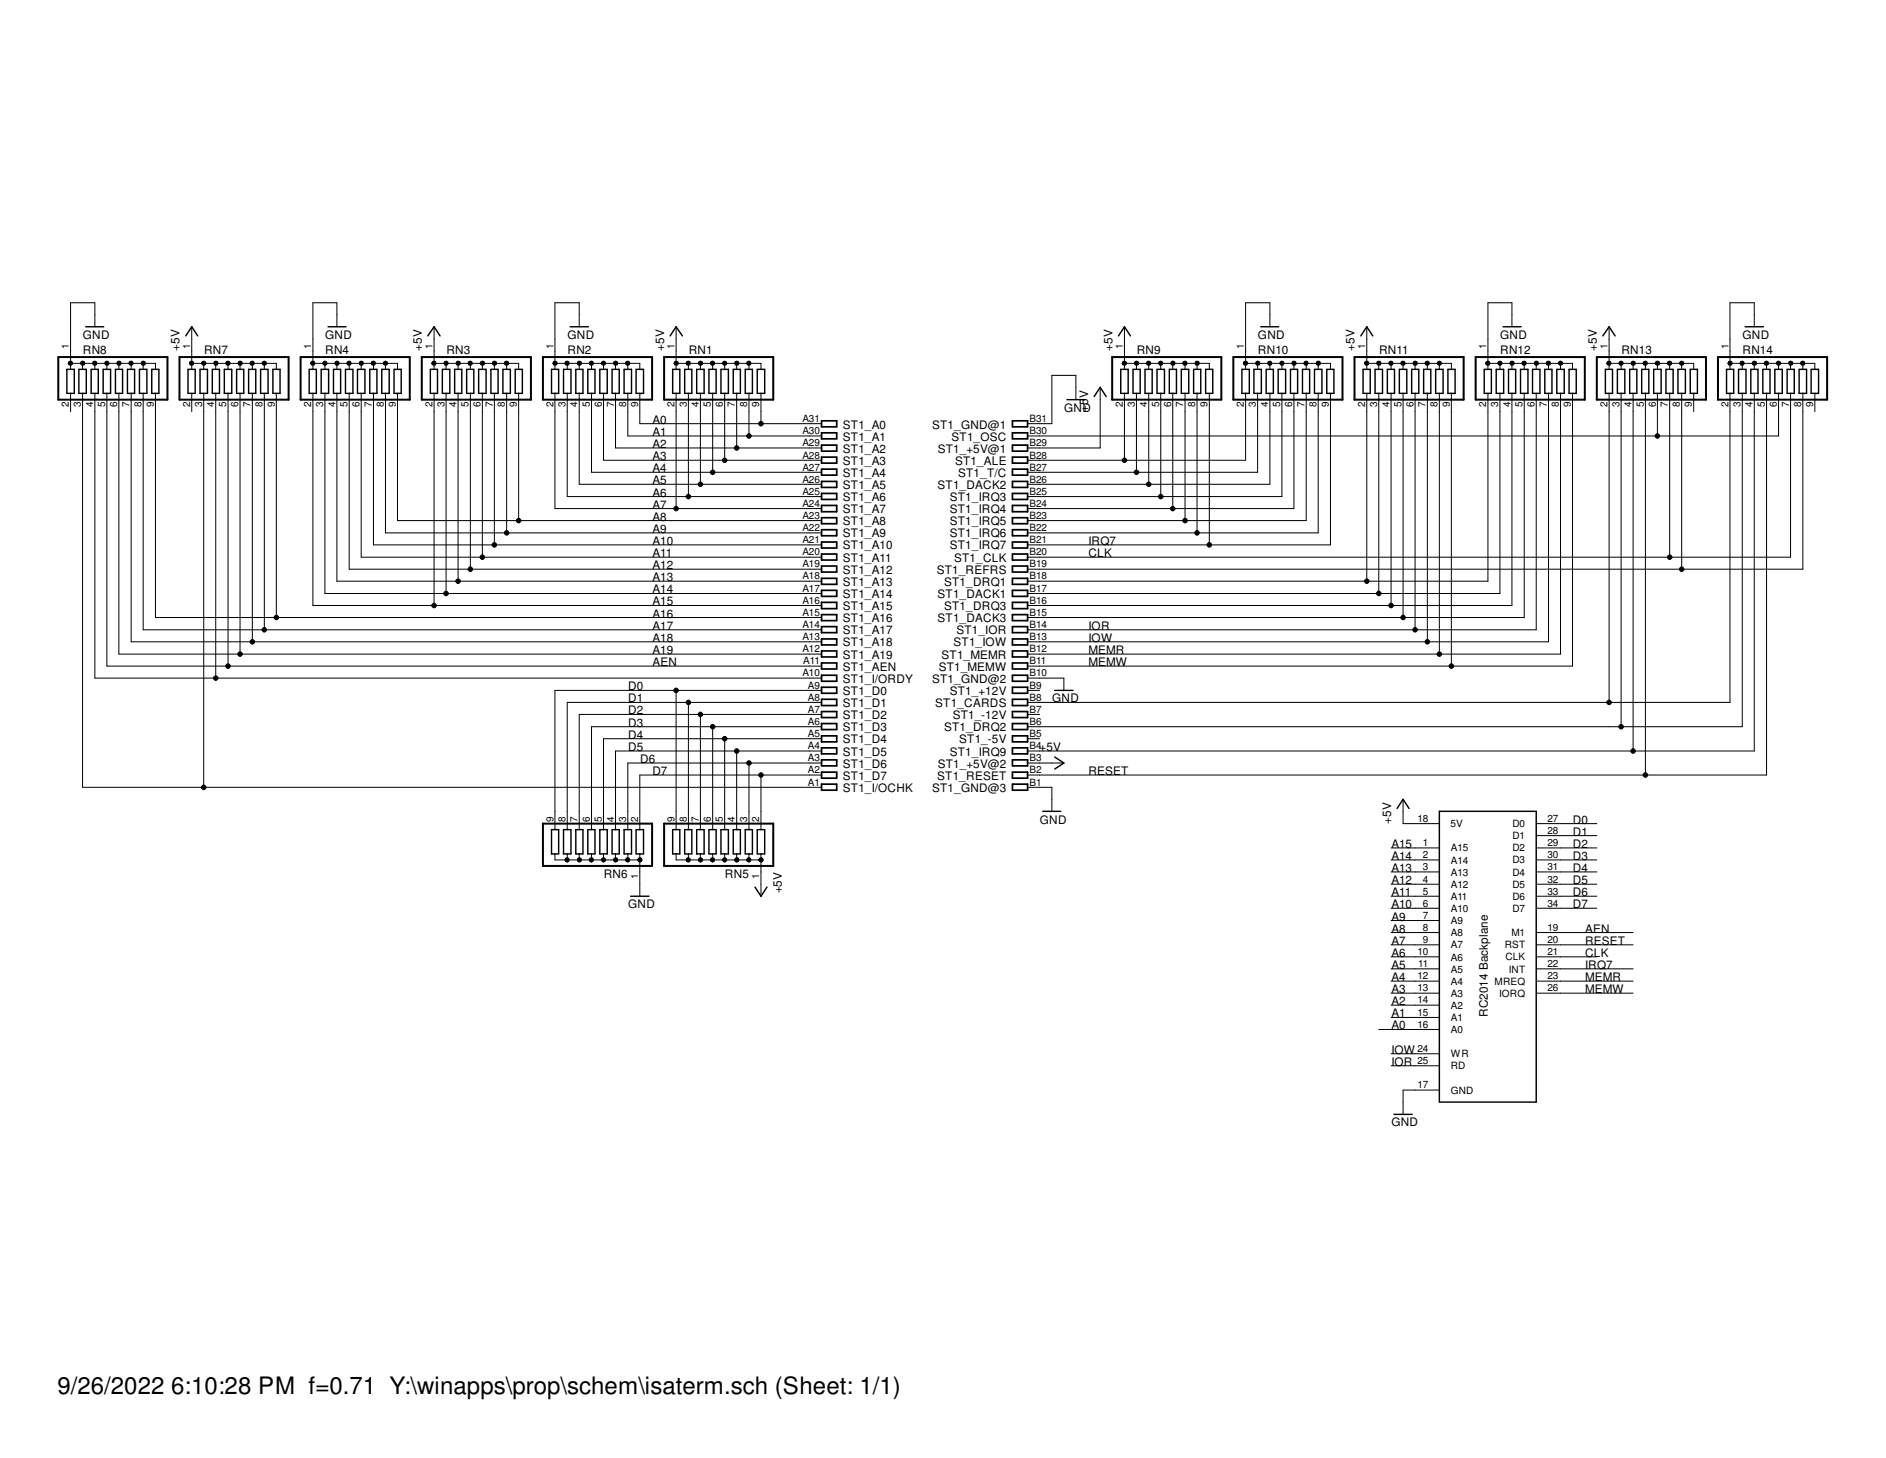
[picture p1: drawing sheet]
<svg xmlns="http://www.w3.org/2000/svg" width="279mm" height="216mm" viewBox="0 0 279 216" stroke-linecap="round" stroke-linejoin="round" font-family="sans-serif">
<defs><g id="words">
<text font-size="3.6" x="8.5" y="206.4">9/26/2022 6:10:28 PM f=0.71 Y:\winapps\prop\schem\isaterm.sch (Sheet: 1/1)</text>
<g font-size="1.7">
<text x="12.3" y="52.5">RN8</text>
<text x="12.3" y="50.2">GND</text>
<text x="26.6" y="52" transform="rotate(-90 26.6 52)">+5V</text>
<text x="30.2" y="52.5">RN7</text>
<text x="48.2" y="50.2">GND</text>
<text x="48.2" y="52.5">RN4</text>
<text x="62.5" y="52" transform="rotate(-90 62.5 52)">+5V</text>
<text x="66.1" y="52.5">RN3</text>
<text x="84.1" y="50.2">GND</text>
<text x="84.1" y="52.5">RN2</text>
<text x="98.4" y="52" transform="rotate(-90 98.4 52)">+5V</text>
<text x="102" y="52.5">RN1</text>
<text x="164.8" y="52" transform="rotate(-90 164.8 52)">+5V</text>
<text x="168.4" y="52.5">RN9</text>
<text x="186.4" y="50.2">GND</text>
<text x="186.4" y="52.5">RN10</text>
<text x="200.7" y="52" transform="rotate(-90 200.7 52)">+5V</text>
<text x="204.3" y="52.5">RN11</text>
<text x="222.2" y="50.2">GND</text>
<text x="222.2" y="52.5">RN12</text>
<text x="236.6" y="52" transform="rotate(-90 236.6 52)">+5V</text>
<text x="240.2" y="52.5">RN13</text>
<text x="258.1" y="50.2">GND</text>
<text x="258.1" y="52.5">RN14</text>
<text x="96.6" y="62.7">A0</text>
<text x="96.6" y="64.6">A1</text>
<text x="124.9" y="65.2">ST1_A1</text>
<text x="124.9" y="63.5">ST1_A0</text>
<text x="138.1" y="63.5">ST1_GND@1</text>
<text x="141" y="65.2">ST1_OSC</text>
<text x="157.6" y="61">GND</text>
<text x="161.2" y="61" transform="rotate(-90 161.2 61)">+5V</text>
<text x="96.6" y="66.3">A2</text>
<text x="96.6" y="68.2">A3</text>
<text x="96.6" y="69.9">A4</text>
<text x="96.6" y="71.7">A5</text>
<text x="124.9" y="70.6">ST1_A4</text>
<text x="124.9" y="68.8">ST1_A3</text>
<text x="124.9" y="67">ST1_A2</text>
<text x="138.9" y="67">ST1_+5V@1</text>
<text x="141.5" y="68.8">ST1_ALE</text>
<text x="141.9" y="70.6">ST1_T/C</text>
<text x="96.6" y="73.5">A6</text>
<text x="96.6" y="75.3">A7</text>
<text x="96.6" y="77.1">A8</text>
<text x="124.9" y="77.8">ST1_A8</text>
<text x="124.9" y="76">ST1_A7</text>
<text x="124.9" y="74.2">ST1_A6</text>
<text x="124.9" y="72.4">ST1_A5</text>
<text x="138.9" y="72.4">ST1_DACK2</text>
<text x="140.7" y="77.8">ST1_IRQ5</text>
<text x="140.7" y="76">ST1_IRQ4</text>
<text x="140.7" y="74.2">ST1_IRQ3</text>
<text x="96.6" y="78.9">A9</text>
<text x="96.6" y="80.7">A10</text>
<text x="96.6" y="82.5">A11</text>
<text x="124.9" y="83.2">ST1_A11</text>
<text x="124.9" y="81.4">ST1_A10</text>
<text x="124.9" y="79.6">ST1_A9</text>
<text x="140.7" y="81.4">ST1_IRQ7</text>
<text x="140.7" y="79.6">ST1_IRQ6</text>
<text x="141.4" y="83.2">ST1_CLK</text>
<text x="161.2" y="82.5">CLK</text>
<text x="161.2" y="80.7">IRQ7</text>
<text x="96.6" y="84.3">A12</text>
<text x="96.6" y="86.1">A13</text>
<text x="96.6" y="87.9">A14</text>
<text x="96.6" y="89.7">A15</text>
<text x="124.9" y="88.6">ST1_A14</text>
<text x="124.9" y="86.7">ST1_A13</text>
<text x="124.9" y="85">ST1_A12</text>
<text x="138.8" y="85">ST1_REFRS</text>
<text x="138.9" y="88.6">ST1_DACK1</text>
<text x="139.9" y="86.7">ST1_DRQ1</text>
<text x="96.6" y="91.4">A16</text>
<text x="96.6" y="93.3">A17</text>
<text x="96.6" y="95">A18</text>
<text x="124.9" y="95.7">ST1_A18</text>
<text x="124.9" y="93.9">ST1_A17</text>
<text x="124.9" y="92.2">ST1_A16</text>
<text x="124.9" y="90.3">ST1_A15</text>
<text x="138.9" y="92.2">ST1_DACK3</text>
<text x="139.9" y="90.3">ST1_DRQ3</text>
<text x="141.3" y="95.7">ST1_IOW</text>
<text x="141.7" y="93.9">ST1_IOR</text>
<text x="161.2" y="93.3">IOR</text>
<text x="161.2" y="95">IOW</text>
<text x="96.6" y="96.9">A19</text>
<text x="96.6" y="98.6">AEN</text>
<text x="124.9" y="101.1">ST1_I/ORDY</text>
<text x="124.9" y="99.3">ST1_AEN</text>
<text x="124.9" y="97.5">ST1_A19</text>
<text x="138.1" y="101.1">ST1_GND@2</text>
<text x="139.1" y="99.3">ST1_MEMW</text>
<text x="139.5" y="97.5">ST1_MEMR</text>
<text x="161.2" y="98.6">MEMW</text>
<text x="161.2" y="96.9">MEMR</text>
<text x="93" y="102.2">D0</text>
<text x="93" y="104">D1</text>
<text x="93" y="105.8">D2</text>
<text x="93" y="107.6">D3</text>
<text x="124.9" y="106.5">ST1_D2</text>
<text x="124.9" y="104.7">ST1_D1</text>
<text x="124.9" y="102.9">ST1_D0</text>
<text x="138.6" y="104.7">ST1_CARDS</text>
<text x="140.7" y="102.9">ST1_+12V</text>
<text x="141.1" y="106.5">ST1_-12V</text>
<text x="155.9" y="104">GND</text>
<text x="93" y="109.4">D4</text>
<text x="93" y="111.2">D5</text>
<text x="94.8" y="113">D6</text>
<text x="124.9" y="113.7">ST1_D6</text>
<text x="124.9" y="111.9">ST1_D5</text>
<text x="124.9" y="110.1">ST1_D4</text>
<text x="124.9" y="108.3">ST1_D3</text>
<text x="138.9" y="113.7">ST1_+5V@2</text>
<text x="139.9" y="108.3">ST1_DRQ2</text>
<text x="140.7" y="111.9">ST1_IRQ9</text>
<text x="142.1" y="110.1">ST1_-5V</text>
<text x="154" y="111.2">+5V</text>
<text x="96.6" y="114.8">D7</text>
<text x="124.9" y="115.4">ST1_D7</text>
<text x="124.9" y="117.3">ST1_I/OCHK</text>
<text x="138.1" y="117.3">ST1_GND@3</text>
<text x="138.9" y="115.4">ST1_RESET</text>
<text x="161.2" y="114.8">RESET</text>
<text x="154.1" y="122">GND</text>
<text x="206.1" y="122" transform="rotate(-90 206.1 122)">+5V</text>
<text x="206.1" y="125.6">A15</text>
<text x="233" y="122">D0</text>
<text x="233" y="123.7">D1</text>
<text x="233" y="125.6">D2</text>
<text x="89.5" y="130">RN6</text>
<text x="107.4" y="130">RN5</text>
<text x="206.1" y="130.9">A12</text>
<text x="206.1" y="129.1">A13</text>
<text x="206.1" y="127.3">A14</text>
<text x="233" y="127.3">D3</text>
<text x="233" y="129.1">D4</text>
<text x="233" y="130.9">D5</text>
<text x="93" y="134.5">GND</text>
<text x="115.8" y="132.3" transform="rotate(-90 115.8 132.3)">+5V</text>
<text x="206.1" y="136.3">A9</text>
<text x="206.1" y="134.5">A10</text>
<text x="206.1" y="132.7">A11</text>
<text x="233" y="132.7">D6</text>
<text x="233" y="134.5">D7</text>
<text x="206.1" y="143.5">A5</text>
<text x="206.1" y="141.7">A6</text>
<text x="206.1" y="139.9">A7</text>
<text x="206.1" y="138.1">A8</text>
<text x="234.8" y="138.1">AEN</text>
<text x="234.8" y="143.5">IRQ7</text>
<text x="234.8" y="141.7">CLK</text>
<text x="234.8" y="139.9">RESET</text>
<text x="206.1" y="148.8">A2</text>
<text x="206.1" y="147.1">A3</text>
<text x="206.1" y="145.3">A4</text>
<text x="234.8" y="145.3">MEMR</text>
<text x="234.8" y="147.1">MEMW</text>
<text x="206.1" y="152.4">A0</text>
<text x="206.1" y="150.7">A1</text>
<text x="220.4" y="150.6" transform="rotate(-90 220.4 150.6)">RC2014 Backplane</text>
<text x="206.1" y="157.8">IOR</text>
<text x="206.1" y="156">IOW</text>
<text x="206.1" y="166.8">GND</text>
</g>
<g font-size="1.5">
<text x="10.2" y="51.7" transform="rotate(-90 10.2 51.7)">1</text>
<text x="28.2" y="51.7" transform="rotate(-90 28.2 51.7)">1</text>
<text x="46.1" y="51.7" transform="rotate(-90 46.1 51.7)">1</text>
<text x="64.1" y="51.7" transform="rotate(-90 64.1 51.7)">1</text>
<text x="82" y="51.7" transform="rotate(-90 82 51.7)">1</text>
<text x="99.9" y="51.7" transform="rotate(-90 99.9 51.7)">1</text>
<text x="166.3" y="51.7" transform="rotate(-90 166.3 51.7)">1</text>
<text x="184.3" y="51.7" transform="rotate(-90 184.3 51.7)">1</text>
<text x="202.2" y="51.7" transform="rotate(-90 202.2 51.7)">1</text>
<text x="220.2" y="51.7" transform="rotate(-90 220.2 51.7)">1</text>
<text x="238.1" y="51.7" transform="rotate(-90 238.1 51.7)">1</text>
<text x="256.1" y="51.7" transform="rotate(-90 256.1 51.7)">1</text>
<text x="10.2" y="60.2" transform="rotate(-90 10.2 60.2)">2</text>
<text x="12" y="60.2" transform="rotate(-90 12 60.2)">3</text>
<text x="13.8" y="60.2" transform="rotate(-90 13.8 60.2)">4</text>
<text x="15.6" y="60.2" transform="rotate(-90 15.6 60.2)">5</text>
<text x="17.4" y="60.2" transform="rotate(-90 17.4 60.2)">6</text>
<text x="19.2" y="60.2" transform="rotate(-90 19.2 60.2)">7</text>
<text x="21" y="60.2" transform="rotate(-90 21 60.2)">8</text>
<text x="22.8" y="60.2" transform="rotate(-90 22.8 60.2)">9</text>
<text x="28.2" y="60.2" transform="rotate(-90 28.2 60.2)">2</text>
<text x="29.9" y="60.2" transform="rotate(-90 29.9 60.2)">3</text>
<text x="31.7" y="60.2" transform="rotate(-90 31.7 60.2)">4</text>
<text x="33.5" y="60.2" transform="rotate(-90 33.5 60.2)">5</text>
<text x="35.3" y="60.2" transform="rotate(-90 35.3 60.2)">6</text>
<text x="37.1" y="60.2" transform="rotate(-90 37.1 60.2)">7</text>
<text x="38.9" y="60.2" transform="rotate(-90 38.9 60.2)">8</text>
<text x="40.7" y="60.2" transform="rotate(-90 40.7 60.2)">9</text>
<text x="46.1" y="60.2" transform="rotate(-90 46.1 60.2)">2</text>
<text x="47.9" y="60.2" transform="rotate(-90 47.9 60.2)">3</text>
<text x="49.7" y="60.2" transform="rotate(-90 49.7 60.2)">4</text>
<text x="51.5" y="60.2" transform="rotate(-90 51.5 60.2)">5</text>
<text x="53.3" y="60.2" transform="rotate(-90 53.3 60.2)">6</text>
<text x="55.1" y="60.2" transform="rotate(-90 55.1 60.2)">7</text>
<text x="56.9" y="60.2" transform="rotate(-90 56.9 60.2)">8</text>
<text x="58.6" y="60.2" transform="rotate(-90 58.6 60.2)">9</text>
<text x="64.1" y="60.2" transform="rotate(-90 64.1 60.2)">2</text>
<text x="65.8" y="60.2" transform="rotate(-90 65.8 60.2)">3</text>
<text x="67.6" y="60.2" transform="rotate(-90 67.6 60.2)">4</text>
<text x="69.4" y="60.2" transform="rotate(-90 69.4 60.2)">5</text>
<text x="71.2" y="60.2" transform="rotate(-90 71.2 60.2)">6</text>
<text x="73" y="60.2" transform="rotate(-90 73 60.2)">7</text>
<text x="74.8" y="60.2" transform="rotate(-90 74.8 60.2)">8</text>
<text x="76.6" y="60.2" transform="rotate(-90 76.6 60.2)">9</text>
<text x="82" y="60.2" transform="rotate(-90 82 60.2)">2</text>
<text x="83.8" y="60.2" transform="rotate(-90 83.8 60.2)">3</text>
<text x="85.6" y="60.2" transform="rotate(-90 85.6 60.2)">4</text>
<text x="87.4" y="60.2" transform="rotate(-90 87.4 60.2)">5</text>
<text x="89.2" y="60.2" transform="rotate(-90 89.2 60.2)">6</text>
<text x="91" y="60.2" transform="rotate(-90 91 60.2)">7</text>
<text x="92.8" y="60.2" transform="rotate(-90 92.8 60.2)">8</text>
<text x="94.5" y="60.2" transform="rotate(-90 94.5 60.2)">9</text>
<text x="99.9" y="60.2" transform="rotate(-90 99.9 60.2)">2</text>
<text x="101.7" y="60.2" transform="rotate(-90 101.7 60.2)">3</text>
<text x="103.5" y="60.2" transform="rotate(-90 103.5 60.2)">4</text>
<text x="105.3" y="60.2" transform="rotate(-90 105.3 60.2)">5</text>
<text x="107.1" y="60.2" transform="rotate(-90 107.1 60.2)">6</text>
<text x="108.9" y="60.2" transform="rotate(-90 108.9 60.2)">7</text>
<text x="110.7" y="60.2" transform="rotate(-90 110.7 60.2)">8</text>
<text x="112.5" y="60.2" transform="rotate(-90 112.5 60.2)">9</text>
<text x="118.9" y="64.3">A30</text>
<text x="118.9" y="62.5">A31</text>
<text x="152.5" y="64.3">B30</text>
<text x="152.5" y="62.5">B31</text>
<text x="166.3" y="60.2" transform="rotate(-90 166.3 60.2)">2</text>
<text x="168.1" y="60.2" transform="rotate(-90 168.1 60.2)">3</text>
<text x="169.9" y="60.2" transform="rotate(-90 169.9 60.2)">4</text>
<text x="171.7" y="60.2" transform="rotate(-90 171.7 60.2)">5</text>
<text x="173.5" y="60.2" transform="rotate(-90 173.5 60.2)">6</text>
<text x="175.3" y="60.2" transform="rotate(-90 175.3 60.2)">7</text>
<text x="177.1" y="60.2" transform="rotate(-90 177.1 60.2)">8</text>
<text x="178.9" y="60.2" transform="rotate(-90 178.9 60.2)">9</text>
<text x="184.3" y="60.2" transform="rotate(-90 184.3 60.2)">2</text>
<text x="186.1" y="60.2" transform="rotate(-90 186.1 60.2)">3</text>
<text x="187.9" y="60.2" transform="rotate(-90 187.9 60.2)">4</text>
<text x="189.7" y="60.2" transform="rotate(-90 189.7 60.2)">5</text>
<text x="191.4" y="60.2" transform="rotate(-90 191.4 60.2)">6</text>
<text x="193.3" y="60.2" transform="rotate(-90 193.3 60.2)">7</text>
<text x="195" y="60.2" transform="rotate(-90 195 60.2)">8</text>
<text x="196.8" y="60.2" transform="rotate(-90 196.8 60.2)">9</text>
<text x="202.2" y="60.2" transform="rotate(-90 202.2 60.2)">2</text>
<text x="204" y="60.2" transform="rotate(-90 204 60.2)">3</text>
<text x="205.8" y="60.2" transform="rotate(-90 205.8 60.2)">4</text>
<text x="207.6" y="60.2" transform="rotate(-90 207.6 60.2)">5</text>
<text x="209.4" y="60.2" transform="rotate(-90 209.4 60.2)">6</text>
<text x="211.2" y="60.2" transform="rotate(-90 211.2 60.2)">7</text>
<text x="213" y="60.2" transform="rotate(-90 213 60.2)">8</text>
<text x="214.8" y="60.2" transform="rotate(-90 214.8 60.2)">9</text>
<text x="220.2" y="60.2" transform="rotate(-90 220.2 60.2)">2</text>
<text x="222" y="60.2" transform="rotate(-90 222 60.2)">3</text>
<text x="223.8" y="60.2" transform="rotate(-90 223.8 60.2)">4</text>
<text x="225.6" y="60.2" transform="rotate(-90 225.6 60.2)">5</text>
<text x="227.3" y="60.2" transform="rotate(-90 227.3 60.2)">6</text>
<text x="229.2" y="60.2" transform="rotate(-90 229.2 60.2)">7</text>
<text x="230.9" y="60.2" transform="rotate(-90 230.9 60.2)">8</text>
<text x="232.7" y="60.2" transform="rotate(-90 232.7 60.2)">9</text>
<text x="238.1" y="60.2" transform="rotate(-90 238.1 60.2)">2</text>
<text x="239.9" y="60.2" transform="rotate(-90 239.9 60.2)">3</text>
<text x="241.7" y="60.2" transform="rotate(-90 241.7 60.2)">4</text>
<text x="243.5" y="60.2" transform="rotate(-90 243.5 60.2)">5</text>
<text x="245.3" y="60.2" transform="rotate(-90 245.3 60.2)">6</text>
<text x="247.1" y="60.2" transform="rotate(-90 247.1 60.2)">7</text>
<text x="248.9" y="60.2" transform="rotate(-90 248.9 60.2)">8</text>
<text x="250.7" y="60.2" transform="rotate(-90 250.7 60.2)">9</text>
<text x="256.1" y="60.2" transform="rotate(-90 256.1 60.2)">2</text>
<text x="257.9" y="60.2" transform="rotate(-90 257.9 60.2)">3</text>
<text x="259.6" y="60.2" transform="rotate(-90 259.6 60.2)">4</text>
<text x="261.5" y="60.2" transform="rotate(-90 261.5 60.2)">5</text>
<text x="263.2" y="60.2" transform="rotate(-90 263.2 60.2)">6</text>
<text x="265" y="60.2" transform="rotate(-90 265 60.2)">7</text>
<text x="266.8" y="60.2" transform="rotate(-90 266.8 60.2)">8</text>
<text x="268.6" y="60.2" transform="rotate(-90 268.6 60.2)">9</text>
<text x="118.9" y="71.5">A26</text>
<text x="118.9" y="69.7">A27</text>
<text x="118.9" y="67.9">A28</text>
<text x="118.9" y="66.1">A29</text>
<text x="152.5" y="71.5">B26</text>
<text x="152.5" y="69.7">B27</text>
<text x="152.5" y="67.9">B28</text>
<text x="152.5" y="66.1">B29</text>
<text x="118.9" y="76.9">A23</text>
<text x="118.9" y="75.1">A24</text>
<text x="118.9" y="73.3">A25</text>
<text x="152.5" y="76.9">B23</text>
<text x="152.5" y="75.1">B24</text>
<text x="152.5" y="73.3">B25</text>
<text x="118.9" y="82.3">A20</text>
<text x="118.9" y="80.4">A21</text>
<text x="118.9" y="78.7">A22</text>
<text x="152.5" y="82.3">B20</text>
<text x="152.5" y="80.4">B21</text>
<text x="152.5" y="78.7">B22</text>
<text x="118.9" y="89.4">A16</text>
<text x="118.9" y="87.6">A17</text>
<text x="118.9" y="85.8">A18</text>
<text x="118.9" y="84">A19</text>
<text x="152.5" y="89.4">B16</text>
<text x="152.5" y="87.6">B17</text>
<text x="152.5" y="85.8">B18</text>
<text x="152.5" y="84">B19</text>
<text x="118.9" y="94.8">A13</text>
<text x="118.9" y="93">A14</text>
<text x="118.9" y="91.2">A15</text>
<text x="152.5" y="94.8">B13</text>
<text x="152.5" y="93">B14</text>
<text x="152.5" y="91.2">B15</text>
<text x="118.9" y="100.2">A10</text>
<text x="118.9" y="96.6">A12</text>
<text x="119" y="98.4">A11</text>
<text x="119.7" y="102">A9</text>
<text x="152.5" y="102">B9</text>
<text x="152.5" y="100.2">B10</text>
<text x="152.5" y="98.4">B11</text>
<text x="152.5" y="96.6">B12</text>
<text x="119.7" y="107.4">A6</text>
<text x="119.7" y="105.5">A7</text>
<text x="119.7" y="103.8">A8</text>
<text x="152.5" y="107.4">B6</text>
<text x="152.5" y="105.5">B7</text>
<text x="152.5" y="103.8">B8</text>
<text x="119.7" y="112.7">A3</text>
<text x="119.7" y="111">A4</text>
<text x="119.7" y="109.1">A5</text>
<text x="152.5" y="112.7">B3</text>
<text x="152.5" y="111">B4</text>
<text x="152.5" y="109.1">B5</text>
<text x="119.7" y="116.3">A1</text>
<text x="119.7" y="114.5">A2</text>
<text x="152.5" y="116.3">B1</text>
<text x="152.5" y="114.5">B2</text>
<text x="82" y="121.7" transform="rotate(-90 82 121.7)">9</text>
<text x="83.8" y="121.7" transform="rotate(-90 83.8 121.7)">8</text>
<text x="85.6" y="121.7" transform="rotate(-90 85.6 121.7)">7</text>
<text x="87.4" y="121.7" transform="rotate(-90 87.4 121.7)">6</text>
<text x="89.2" y="121.7" transform="rotate(-90 89.2 121.7)">5</text>
<text x="91" y="121.7" transform="rotate(-90 91 121.7)">4</text>
<text x="92.8" y="121.7" transform="rotate(-90 92.8 121.7)">3</text>
<text x="94.5" y="121.7" transform="rotate(-90 94.5 121.7)">2</text>
<text x="99.9" y="121.7" transform="rotate(-90 99.9 121.7)">9</text>
<text x="101.7" y="121.7" transform="rotate(-90 101.7 121.7)">8</text>
<text x="103.5" y="121.7" transform="rotate(-90 103.5 121.7)">7</text>
<text x="105.3" y="121.7" transform="rotate(-90 105.3 121.7)">6</text>
<text x="107.1" y="121.7" transform="rotate(-90 107.1 121.7)">5</text>
<text x="108.9" y="121.7" transform="rotate(-90 108.9 121.7)">4</text>
<text x="110.7" y="121.7" transform="rotate(-90 110.7 121.7)">3</text>
<text x="112.5" y="121.7" transform="rotate(-90 112.5 121.7)">2</text>
<text x="210" y="121.7">18</text>
<text x="210.8" y="125.3">1</text>
<text x="214.9" y="122.5">5V</text>
<text x="224.1" y="122.5">D0</text>
<text x="224.1" y="124.2">D1</text>
<text x="229.2" y="121.7">27</text>
<text x="229.2" y="123.5">28</text>
<text x="229.2" y="125.3">29</text>
<text x="94.5" y="130.2" transform="rotate(-90 94.5 130.2)">1</text>
<text x="112.5" y="130.2" transform="rotate(-90 112.5 130.2)">1</text>
<text x="210.8" y="127.1">2</text>
<text x="210.8" y="128.9">3</text>
<text x="210.8" y="130.7">4</text>
<text x="214.9" y="126.1">A15</text>
<text x="214.9" y="127.9">A14</text>
<text x="214.9" y="129.7">A13</text>
<text x="214.9" y="131.4">A12</text>
<text x="224.1" y="126.1">D2</text>
<text x="224.1" y="127.8">D3</text>
<text x="224.1" y="129.7">D4</text>
<text x="224.1" y="131.4">D5</text>
<text x="229.2" y="127.1">30</text>
<text x="229.2" y="128.9">31</text>
<text x="229.2" y="130.7">32</text>
<text x="210.8" y="132.5">5</text>
<text x="210.8" y="134.2">6</text>
<text x="210.8" y="136.1">7</text>
<text x="210.8" y="137.8">8</text>
<text x="214.9" y="133.3">A11</text>
<text x="214.9" y="135">A10</text>
<text x="214.9" y="136.8">A9</text>
<text x="224.1" y="133.2">D6</text>
<text x="224.1" y="135">D7</text>
<text x="229.2" y="132.5">33</text>
<text x="229.2" y="134.2">34</text>
<text x="229.2" y="137.8">19</text>
<text x="210" y="141.4">10</text>
<text x="210.1" y="143.2">11</text>
<text x="210.8" y="139.7">9</text>
<text x="214.9" y="138.6">A8</text>
<text x="214.9" y="140.4">A7</text>
<text x="214.9" y="142.2">A6</text>
<text x="222.9" y="140.4">RST</text>
<text x="223" y="142.2">CLK</text>
<text x="223.9" y="138.6">M1</text>
<text x="229.2" y="139.7">20</text>
<text x="229.2" y="141.4">21</text>
<text x="229.2" y="143.2">22</text>
<text x="210" y="145">12</text>
<text x="210" y="146.8">13</text>
<text x="210" y="148.6">14</text>
<text x="214.9" y="144">A5</text>
<text x="214.9" y="145.8">A4</text>
<text x="214.9" y="147.6">A3</text>
<text x="214.9" y="149.4">A2</text>
<text x="221.4" y="145.8">MREQ</text>
<text x="222.1" y="147.6">IORQ</text>
<text x="223.5" y="144">INT</text>
<text x="229.2" y="145">23</text>
<text x="229.2" y="146.8">26</text>
<text x="210" y="150.4">15</text>
<text x="210" y="152.2">16</text>
<text x="210" y="155.8">24</text>
<text x="214.9" y="151.2">A1</text>
<text x="214.9" y="153">A0</text>
<text x="210" y="161.2">17</text>
<text x="210" y="157.6">25</text>
<text x="214.9" y="162">GND</text>
<text x="214.9" y="156.6">WR</text>
<text x="214.9" y="158.4">RD</text>
</g>
</g></defs>
<g fill="none" stroke="#000" stroke-width=".25">
<path d="M121.7 62.3h2.3v.9h-2.3zM121.7 64.1h2.3v.9h-2.3zM121.7 65.9h2.3v.9h-2.3zM121.7 67.7h2.3v.9h-2.3zM121.7 69.5h2.3v.9h-2.3zM121.7 71.3h2.3v.9h-2.3zM121.7 73.1h2.3v.9h-2.3zM121.7 74.8h2.3v1h-2.3zM121.7 76.7h2.3v.9h-2.3zM121.7 78.4h2.3v.9h-2.3zM150 78.4h2.2v.9h-2.2zM150 76.7h2.2v.9h-2.2z"/>
<path d="M150 74.8h2.2v1h-2.2zM150 73.1h2.2v.9h-2.2zM150 71.3h2.2v.9h-2.2zM150 69.5h2.2v.9h-2.2zM150 67.7h2.2v.9h-2.2zM150 65.9h2.2v.9h-2.2zM150 64.1h2.2v.9h-2.2zM150 62.3h2.2v.9h-2.2zM121.7 80.3h2.3v.9h-2.3zM121.7 82h2.3v.9h-2.3zM121.7 83.8h2.3v.9h-2.3zM121.7 85.6h2.3v.9h-2.3z"/>
<path d="M121.7 87.4h2.3v.9h-2.3zM121.7 89.2h2.3v.9h-2.3zM121.7 91h2.3v.9h-2.3zM121.7 92.8h2.3v.9h-2.3zM121.7 94.6h2.3v.9h-2.3zM121.7 96.4h2.3v.9h-2.3zM121.7 98.2h2.3v.9h-2.3zM121.7 100h2.3v.9h-2.3zM150 100h2.2v.9h-2.2zM150 98.2h2.2v.9h-2.2zM150 96.4h2.2v.9h-2.2zM150 94.6h2.2v.9h-2.2z"/>
<path d="M150 92.8h2.2v.9h-2.2zM150 91h2.2v.9h-2.2zM150 89.2h2.2v.9h-2.2zM150 87.4h2.2v.9h-2.2zM150 85.6h2.2v.9h-2.2zM150 83.8h2.2v.9h-2.2zM150 82h2.2v.9h-2.2zM150 80.3h2.2v.9h-2.2zM121.7 116.1h2.3v.9h-2.3zM121.7 101.8h2.3v.9h-2.3zM121.7 103.5h2.3v1h-2.3zM121.7 105.4h2.3v.9h-2.3z"/>
<path d="M121.7 107.1h2.3v.9h-2.3zM121.7 109h2.3v.9h-2.3zM121.7 110.7h2.3v.9h-2.3zM121.7 112.5h2.3v.9h-2.3zM121.7 114.3h2.3v.9h-2.3zM150 116.1h2.2v.9h-2.2zM150 114.3h2.2v.9h-2.2zM150 112.5h2.2v.9h-2.2zM150 110.7h2.2v.9h-2.2zM150 109h2.2v.9h-2.2zM150 107.1h2.2v.9h-2.2zM150 105.4h2.2v.9h-2.2z"/>
<path d="M150 103.5h2.2v1h-2.2zM150 101.8h2.2v.9h-2.2z"/>
</g>
<g fill="none" stroke="#000" stroke-width=".15">
<path d="M10.2 53.6l.3-.1 .2 .1 .1 .2-.1 .2-.2 .1-.3-.1-.1-.2h.4h-.4zM10.5 53.8h12.5v.9M10.5 58.3v2.7M12 53.6l.2-.1 .3 .1 .1 .2-.1 .2-.3 .1-.2-.1-.1-.2h.4h-.4zM12.2 58.3v58.3h109.5M12.2 53.8v.9M13.8 53.6l.3-.1 .2 .1 .1 .2-.1 .2-.2 .1-.3-.1-.1-.2h.4h-.4zM14.1 58.3v42.1h107.6M14.1 48.4v-3.6h-3.6v9.9M14.1 53.8v.9M15.6 53.6l.2-.1 .2 .1 .2 .2-.2 .2-.2 .1-.2-.1-.1-.2h.4h-.4zM15.8 58.3v40.3h105.9"/>
<path d="M15.8 53.8v.9M17.4 53.6l.2-.1 .3 .1v.2v.2l-.3 .1-.2-.1-.1-.2h.4h-.4zM17.6 58.3v38.6h104.1M17.6 53.8v.9M19.2 53.6l.2-.1 .2 .1 .1 .2-.1 .2-.2 .1-.2-.1-.1-.2h.4h-.4zM19.4 58.3v36.7h102.3M19.4 53.8v.9M21 53.6l.2-.1 .3 .1v.2v.2l-.3 .1-.2-.1-.1-.2h.4h-.4zM21.2 58.3v35h100.5M21.2 53.8v.9M23 58.3v33.1h98.7M28.2 53.6l.2-.1 .2 .1 .1 .2-.1 .2-.2 .1-.2-.1-.1-.2h.3h-.3z"/>
<path d="M28.4 53.8h12.5v.9M28.4 48.4v6.3M28.4 58.3v2.7M30 53.6l.2-.1 .2 .1 .1 .2-.1 .2-.2 .1-.2-.1-.2-.2h.4h-.4zM30.2 53.8v.9M30.2 58.3v58.3M31.7 53.6l.3-.1 .2 .1 .1 .2-.1 .2-.2 .1-.3-.1v-.2h.3h-.3zM32 53.8v.9M32 58.3v42.1M33.5 53.6l.3-.1 .2 .1 .1 .2-.1 .2-.2 .1-.3-.1-.1-.2h.4h-.4zM33.8 53.8v.9M33.8 58.3v40.3"/>
<path d="M35.3 53.6l.3-.1 .2 .1 .1 .2-.1 .2-.2 .1-.3-.1v-.2h.3h-.3zM35.6 53.8v.9M35.6 58.3v38.6M37.1 53.6l.3-.1 .2 .1 .1 .2-.1 .2-.2 .1-.3-.1-.1-.2h.4h-.4zM37.4 53.8v.9M37.4 58.3v36.7M38.9 53.6l.3-.1 .2 .1 .1 .2-.1 .2-.2 .1-.3-.1-.1-.2h.4h-.4zM39.2 53.8v.9M39.2 58.3v35M40.9 58.3v33.1M46.1 53.6l.3-.1 .2 .1 .1 .2-.1 .2-.2 .1-.3-.1-.1-.2h.4h-.4zM46.4 58.3v31.4h75.3"/>
<path d="M46.4 53.8h12.5v.9M47.9 53.6l.2-.1 .2 .1 .2 .2-.2 .2-.2 .1-.2-.1-.1-.2h.4h-.4zM48.1 58.3v29.6h73.6M48.1 53.8v.9M49.7 53.6l.2-.1 .3 .1v.2v.2l-.3 .1-.2-.1-.1-.2h.4h-.4zM49.9 58.3v27.8h71.8M49.9 48.4v-3.6h-3.5v9.9M49.9 53.8v.9M51.5 53.6l.2-.1 .2 .1 .1 .2-.1 .2-.2 .1-.2-.1-.1-.2h.4h-.4zM51.7 58.3v26h70M51.7 53.8v.9M53.3 53.6l.2-.1 .3 .1v.2v.2l-.3 .1-.2-.1-.1-.2h.4h-.4z"/>
<path d="M53.5 58.3v24.2h68.2M53.5 53.8v.9M55.1 53.6l.2-.1 .2 .1 .1 .2-.1 .2-.2 .1-.2-.1-.1-.2h.3h-.3zM55.3 58.3v22.4h66.4M55.3 53.8v.9M56.9 53.6l.2-.1 .2 .1 .1 .2-.1 .2-.2 .1-.2-.1-.1-.2h.3h-.3zM57.1 58.3v20.6h64.6M57.1 53.8v.9M58.9 58.3v18.8h62.8M64.1 53.6l.2-.1 .2 .1 .1 .2-.1 .2-.2 .1-.2-.1-.1-.2h.3h-.3zM64.3 53.8h12.5v.9M64.3 48.4v6.3"/>
<path d="M64.3 58.3v31.4M65.9 53.6l.2-.1 .2 .1 .1 .2-.1 .2-.2 .1-.2-.1-.2-.2h.4h-.4zM66.1 53.8v.9M66.1 58.3v29.6M67.6 53.6l.3-.1 .2 .1 .1 .2-.1 .2-.2 .1-.3-.1v-.2h.3h-.3zM67.9 53.8v.9M67.9 58.3v27.8M69.4 53.6l.3-.1 .2 .1 .1 .2-.1 .2-.2 .1-.3-.1-.1-.2h.4h-.4zM69.7 53.8v.9M69.7 58.3v26M71.2 53.6l.3-.1 .2 .1 .1 .2-.1 .2-.2 .1-.3-.1-.1-.2h.4h-.4zM71.5 53.8v.9"/>
<path d="M71.5 58.3v24.2M73 53.6l.2-.1 .3 .1 .1 .2-.1 .2-.3 .1-.2-.1-.1-.2h.4h-.4zM73.2 53.8v.9M73.2 58.3v22.4M74.8 53.6l.3-.1 .2 .1 .1 .2-.1 .2-.2 .1-.3-.1-.1-.2h.4h-.4zM75.1 53.8v.9M75.1 58.3v20.6M76.8 58.3v18.8M82 53.6l.2-.1 .3 .1v.2v.2l-.3 .1-.2-.1-.1-.2h.4h-.4zM82.2 58.3v17h39.5M82.2 53.8h12.6v.9M83.8 53.6l.2-.1 .2 .1 .1 .2-.1 .2-.2 .1-.2-.1-.1-.2h.4h-.4z"/>
<path d="M84 58.3v15.2h37.7M84 53.8v.9M85.6 53.6l.2-.1 .3 .1v.2v.2l-.3 .1-.2-.1-.1-.2h.4h-.4zM85.8 58.3v13.4h35.9M85.8 48.4v-3.6h-3.6v9.9M85.8 53.8v.9M87.4 53.6l.2-.1 .2 .1 .1 .2-.1 .2-.2 .1-.2-.1-.1-.2h.3h-.3zM87.6 58.3v11.6h34.1M87.6 53.8v.9M89.2 53.6l.2-.1 .2 .1 .1 .2-.1 .2-.2 .1-.2-.1-.1-.2h.4h-.4zM89.4 58.3v9.9h32.3M89.4 53.8v.9"/>
<path d="M91 53.6l.2-.1 .2 .1 .1 .2-.1 .2-.2 .1-.2-.1-.1-.2h.3h-.3zM91.2 58.3v8h30.5M91.2 53.8v.9M92.8 53.6l.2-.1 .2 .1 .1 .2-.1 .2-.2 .1-.2-.1-.1-.2h.3h-.3zM93 58.3v6.3h28.7M93 53.8v.9M94.8 58.3v4.4h26.9M99.9 53.6l.3-.1 .2 .1 .1 .2-.1 .2-.2 .1-.3-.1v-.2h.3h-.3zM100.2 48.4v6.3M100.2 58.3v17M100.2 53.8h12.5v.9M101.7 53.6l.3-.1 .2 .1 .1 .2-.1 .2-.2 .1-.3-.1-.1-.2h.4h-.4z"/>
<path d="M102 53.8v.9M102 58.3v15.2M103.5 53.6l.3-.1 .2 .1 .1 .2-.1 .2-.2 .1-.3-.1v-.2h.3h-.3zM103.8 53.8v.9M103.8 58.3v13.4M105.3 53.6l.3-.1 .2 .1 .1 .2-.1 .2-.2 .1-.3-.1-.1-.2h.4h-.4zM105.6 53.8v.9M105.6 58.3v11.6M107.1 53.6l.3-.1 .2 .1 .1 .2-.1 .2-.2 .1-.3-.1-.1-.2h.4h-.4zM107.4 53.8v.9M107.4 58.3v9.9M108.9 53.6l.2-.1 .3 .1 .1 .2-.1 .2-.3 .1-.2-.1-.1-.2h.4h-.4z"/>
<path d="M109.1 53.8v.9M109.1 58.3v8M110.7 53.6l.3-.1 .2 .1 .1 .2-.1 .2-.2 .1-.3-.1-.1-.2h.4h-.4zM111 53.8v.9M111 58.3v6.3M112.7 58.3v4.4M159.4 59.2v-3.6h-3.6v7.1h-3.6M163 57.4v8.9h-10.8M166.3 53.6l.3-.1 .2 .1 .1 .2-.1 .2-.2 .1-.3-.1-.1-.2h.4h-.4zM166.6 53.8h12.6v.9M166.6 48.4v6.3M166.6 58.3v9.9"/>
<path d="M168.1 53.6l.3-.1 .2 .1 .1 .2-.1 .2-.2 .1-.3-.1v-.2h.3h-.3zM168.4 53.8v.9M168.4 58.3v11.6M169.9 53.6l.3-.1 .2 .1 .1 .2-.1 .2-.2 .1-.3-.1-.1-.2h.4h-.4zM170.2 53.8v.9M170.2 58.3v13.4M171.7 53.6l.3-.1 .2 .1 .1 .2-.1 .2-.2 .1-.3-.1-.1-.2h.4h-.4zM172 53.8v.9M172 58.3v15.2M173.5 53.6l.2-.1 .3 .1 .1 .2-.1 .2-.3 .1-.2-.1-.1-.2h.4h-.4zM173.7 53.8v.9M173.7 58.3v17"/>
<path d="M175.3 53.6l.3-.1 .2 .1 .1 .2-.1 .2-.2 .1-.3-.1-.1-.2h.4h-.4zM175.6 53.8v.9M175.6 58.3v18.8M177.1 53.6l.2-.1 .3 .1 .1 .2-.1 .2-.3 .1-.2-.1-.1-.2h.4h-.4zM177.3 53.8v.9M177.3 58.3v20.6M179.2 58.3v22.4M184.3 53.6l.2-.1 .2 .1 .1 .2-.1 .2-.2 .1-.2-.1-.1-.2h.4h-.4zM184.5 58.3v9.9h-32.3M184.5 53.8h12.6v.9M186.1 53.6l.2-.1 .3 .1v.2v.2l-.3 .1-.2-.1-.1-.2h.4h-.4zM186.3 58.3v11.6h-34.1"/>
<path d="M186.3 53.8v.9M187.9 53.6l.2-.1 .2 .1 .1 .2-.1 .2-.2 .1-.2-.1-.1-.2h.3h-.3zM188.1 58.3v13.4h-35.9M188.1 48.4v-3.6h-3.6v9.9M188.1 53.8v.9M189.7 53.6l.2-.1 .2 .1 .1 .2-.1 .2-.2 .1-.2-.1-.1-.2h.3h-.3zM189.9 58.3v15.2h-37.7M189.9 53.8v.9M191.5 53.6l.2-.1 .2 .1 .1 .2-.1 .2-.2 .1-.2-.1-.1-.2h.3h-.3zM191.7 58.3v17h-39.5M191.7 53.8v.9M193.3 53.6l.2-.1 .2 .1 .1 .2-.1 .2-.2 .1-.2-.1-.1-.2h.3h-.3z"/>
<path d="M193.5 58.3v18.8h-41.3M193.5 53.8v.9M195.1 53.6l.2-.1 .2 .1 .1 .2-.1 .2-.2 .1-.2-.1-.1-.2h.3h-.3zM195.3 58.3v20.6h-43.1M195.3 53.8v.9M197.1 58.3v22.4h-44.9M202.2 53.6l.3-.1 .2 .1 .1 .2-.1 .2-.2 .1-.3-.1-.1-.2h.4h-.4zM202.5 53.8h12.5v.9M202.5 48.4v6.3M202.5 58.3v27.8M204 53.6l.3-.1 .2 .1 .1 .2-.1 .2-.2 .1-.3-.1-.1-.2h.4h-.4zM204.3 53.8v.9"/>
<path d="M204.3 58.3v29.6M205.8 53.6l.3-.1 .2 .1 .1 .2-.1 .2-.2 .1-.3-.1-.1-.2h.4h-.4zM206.1 53.8v.9M206.1 58.3v31.4M207.6 53.6l.3-.1 .2 .1 .1 .2-.1 .2-.2 .1-.3-.1-.1-.2h.4h-.4zM207.9 53.8v.9M207.9 58.3v33.1M209.4 53.6l.2-.1 .3 .1 .1 .2-.1 .2-.3 .1-.2-.1-.1-.2h.4h-.4zM209.6 53.8v.9M209.6 58.3v35M211.2 53.6l.3-.1 .2 .1 .1 .2-.1 .2-.2 .1-.3-.1-.1-.2h.4h-.4zM211.5 53.8v.9"/>
<path d="M211.5 58.3v36.7M213 53.6l.2-.1 .2 .1 .2 .2-.2 .2-.2 .1-.2-.1-.1-.2h.4h-.4zM213.2 53.8v.9M213.2 58.3v38.6M215 58.3v40.3M220.2 53.6l.2-.1 .2 .1 .1 .2-.1 .2-.2 .1-.2-.1-.1-.2h.3h-.3zM220.4 58.3v27.8h-68.2M220.4 53.8h12.6v.9M222 53.6l.2-.1 .2 .1 .1 .2-.1 .2-.2 .1-.2-.1-.1-.2h.3h-.3zM222.2 58.3v29.6h-70M222.2 53.8v.9M223.8 53.6l.2-.1 .2 .1 .1 .2-.1 .2-.2 .1-.2-.1-.1-.2h.3h-.3z"/>
<path d="M224 58.3v31.4h-71.8M224 48.4v-3.6h-3.6v9.9M224 53.8v.9M225.6 53.6l.2-.1 .2 .1 .1 .2-.1 .2-.2 .1-.2-.1-.1-.2h.3h-.3zM225.8 58.3v33.1h-73.6M225.8 53.8v.9M227.4 53.6l.2-.1 .2 .1 .1 .2-.1 .2-.2 .1-.2-.1-.1-.2h.3h-.3zM227.6 58.3v35h-75.4M227.6 53.8v.9M229.2 53.6l.2-.1 .2 .1 .1 .2-.1 .2-.2 .1-.2-.1-.1-.2h.3h-.3zM229.4 58.3v36.7h-77.2M229.4 53.8v.9"/>
<path d="M231 53.6l.2-.1 .2 .1 .1 .2-.1 .2-.2 .1-.2-.1-.2-.2h.4h-.4zM231.2 58.3v38.6h-79M231.2 53.8v.9M233 58.3v40.3h-80.8M238.1 53.6l.3-.1 .2 .1 .1 .2-.1 .2-.2 .1-.3-.1-.1-.2h.4h-.4zM238.4 53.8h12.5v.9M238.4 48.4v6.3M238.4 58.3v45.7M239.9 53.6l.3-.1 .2 .1 .1 .2-.1 .2-.2 .1-.3-.1-.1-.2h.4h-.4zM240.2 53.8v.9M240.2 58.3v49.3M241.7 53.6l.2-.1 .3 .1 .1 .2-.1 .2-.3 .1-.2-.1-.1-.2h.4h-.4z"/>
<path d="M241.9 53.8v.9M241.9 58.3v52.9M243.5 53.6l.3-.1 .2 .1 .1 .2-.1 .2-.2 .1-.3-.1-.1-.2h.4h-.4zM243.8 53.8v.9M243.8 58.3v56.5M245.3 53.6l.2-.1 .3 .1 .1 .2-.1 .2-.3 .1-.2-.1-.1-.2h.4h-.4zM245.5 53.8v.9M245.5 58.3v6.3M247.1 53.6l.3-.1 .2 .1v.2v.2l-.2 .1-.3-.1-.1-.2h.4h-.4zM247.4 53.8v.9M247.4 58.3v24.2M248.9 53.6l.2-.1 .2 .1 .2 .2-.2 .2-.2 .1-.2-.1-.1-.2h.4h-.4z"/>
<path d="M249.1 53.8v.9M249.1 58.3v26M250.9 58.3v2.7M256.1 53.6l.2-.1 .2 .1 .1 .2-.1 .2-.2 .1-.2-.1-.1-.2h.3h-.3zM256.3 58.3v45.7h-104.1M256.3 53.8h12.6v.9M257.9 53.6l.2-.1 .2 .1 .1 .2-.1 .2-.2 .1-.2-.1-.1-.2h.3h-.3zM258.1 58.3v49.3h-105.9M258.1 53.8v.9M259.7 53.6l.2-.1 .2 .1 .1 .2-.1 .2-.2 .1-.2-.1-.1-.2h.3h-.3zM259.9 58.3v52.9h-107.7M259.9 48.4v-3.6h-3.6v9.9"/>
<path d="M259.9 53.8v.9M261.5 53.6l.2-.1 .2 .1 .1 .2-.1 .2-.2 .1-.2-.1-.1-.2h.3h-.3zM261.7 58.3v56.5h-109.5M261.7 53.8v.9M263.3 53.6l.2-.1 .2 .1 .1 .2-.1 .2-.2 .1-.2-.1-.2-.2h.4h-.4zM263.5 58.3v6.3h-111.3M263.5 53.8v.9M265 53.6l.3-.1 .2 .1 .1 .2-.1 .2-.2 .1-.3-.1v-.2h.3h-.3zM265.3 58.3v24.2h-113.1M265.3 53.8v.9M266.8 53.6l.3-.1 .2 .1 .1 .2-.1 .2-.2 .1-.3-.1-.1-.2h.4h-.4zM267.1 58.3v26h-114.9"/>
<path d="M267.1 53.8v.9M268.9 58.3v2.7M100.2 102.2v20.7M102 104v18.9M103.8 105.8v17.1M105.6 107.6v15.3M107.4 109.4v13.5M109.1 111.2v11.7M111 113v9.9M112.7 114.8v8.1M121.7 114.8h-26.9v8.1M121.7 113h-28.7v9.9"/>
<path d="M121.7 111.2h-30.5v11.7M121.7 109.4h-32.3v13.5M121.7 107.6h-34.1v15.3M121.7 105.8h-35.9v17.1M121.7 104h-37.7v18.9M121.7 102.2h-39.5v20.7M152.2 116.6h3.6v3.5M152.2 113h5.4M152.2 109.4h1.8M152.2 105.8h1.8M152.2 102.2h1.8M152.2 100.4h5.4v1.8"/>
<path d="M207.9 118.4v3.6h5.3M82.2 126.4v.9h12.6M83.8 127.1l.2-.1 .2 .1 .1 .2-.1 .3-.2 .1-.2-.1-.1-.3h.4h-.4zM84 126.4v.9M85.6 127.1l.2-.1 .3 .1v.2v.3l-.3 .1-.2-.1-.1-.3h.4l-.1 .1-.3-.1zM85.8 126.4v.9M87.4 127.1l.2-.1 .2 .1 .1 .2-.1 .3-.2 .1-.2-.1-.1-.3h.3v.1l-.3-.1zM87.6 126.4v.9M89.2 127.1l.2-.1 .2 .1 .1 .2-.1 .3-.2 .1-.2-.1-.1-.3h.4l-.1 .1-.3-.1zM89.4 126.4v.9M91 127.1l.2-.1 .2 .1 .1 .2-.1 .3-.2 .1-.2-.1-.1-.3h.3v.1l-.3-.1zM91.2 126.4v.9"/>
<path d="M92.8 127.1l.2-.1 .2 .1 .1 .2-.1 .3-.2 .1-.2-.1-.1-.3h.3h-.3zM93 126.4v.9M94.6 127.1l.2-.1 .2 .1 .1 .2-.1 .3-.2 .1-.2-.1-.1-.3h.3v.1l-.3-.1zM94.8 126.4v6.3M100.2 126.4v.9h12.5M101.7 127.1l.3-.1 .2 .1 .1 .2-.1 .3-.2 .1-.3-.1-.1-.3h.4h-.4zM102 126.4v.9M103.5 127.1l.3-.1 .2 .1 .1 .2-.1 .3-.2 .1-.3-.1v-.3h.3v.1l-.3-.1zM103.8 126.4v.9M105.3 127.1l.3-.1 .2 .1 .1 .2-.1 .3-.2 .1-.3-.1-.1-.3h.4v.1l-.4-.1zM105.6 126.4v.9M107.1 127.1l.3-.1 .2 .1 .1 .2-.1 .3-.2 .1-.3-.1-.1-.3h.4v.1l-.4-.1z"/>
<path d="M107.4 126.4v.9M108.9 127.1l.2-.1 .3 .1 .1 .2-.1 .3-.3 .1-.2-.1-.1-.3h.4l-.1 .1-.3-.1zM109.1 126.4v.9M110.7 127.1l.3-.1 .2 .1 .1 .2-.1 .3-.2 .1-.3-.1-.1-.3h.4h-.4zM111 126.4v.9M112.5 127.1l.2-.1 .3 .1 .1 .2-.1 .3-.3 .1-.2-.1-.1-.3h.4l-.1 .1-.3-.1zM112.7 126.4v6.3M206.1 127.3h7.1M206.1 125.6h7.1M206.1 129.1h7.1M206.1 130.9h7.1M206.1 132.7h7.1"/>
<path d="M206.1 134.5h7.1M206.1 136.3h7.1M206.1 138.1h7.1M206.1 139.9h7.1M227.6 127.3h9M227.6 125.6h9M227.6 129.1h9M227.6 130.9h9M227.6 132.7h9M227.6 134.5h9M227.6 138.1h14.3M227.6 139.9h14.3"/>
<path d="M227.6 122h9M227.6 123.7h9M204.3 152.4h8.9M206.1 141.7h7.1M206.1 143.5h7.1M206.1 145.3h7.1M206.1 147.1h7.1M206.1 148.8h7.1M206.1 150.7h7.1M206.1 156h7.1M206.1 157.8h7.1M227.6 141.7h9"/>
<path d="M227.6 143.5h14.3M227.6 145.3h14.3M227.6 147.1h14.3M213.2 161.4h-5.3v3.6"/>
<circle cx="75.1" cy="78.9" r=".33"/>
<circle cx="76.8" cy="77.1" r=".33"/>
<circle cx="100.2" cy="75.3" r=".33"/>
<circle cx="102" cy="73.5" r=".33"/>
<circle cx="103.8" cy="71.7" r=".33"/>
<circle cx="105.6" cy="69.9" r=".33"/>
<circle cx="107.4" cy="68.2" r=".33"/>
<circle cx="109.1" cy="66.3" r=".33"/>
<circle cx="111" cy="64.6" r=".33"/>
<circle cx="112.7" cy="62.7" r=".33"/>
<circle cx="166.6" cy="68.2" r=".33"/>
<circle cx="168.4" cy="69.9" r=".33"/>
<circle cx="170.2" cy="71.7" r=".33"/>
<circle cx="172" cy="73.5" r=".33"/>
<circle cx="173.7" cy="75.3" r=".33"/>
<circle cx="175.6" cy="77.1" r=".33"/>
<circle cx="177.3" cy="78.9" r=".33"/>
<circle cx="245.5" cy="64.6" r=".33"/>
<circle cx="33.8" cy="98.6" r=".33"/>
<circle cx="35.6" cy="96.9" r=".33"/>
<circle cx="37.4" cy="95" r=".33"/>
<circle cx="39.2" cy="93.3" r=".33"/>
<circle cx="40.9" cy="91.4" r=".33"/>
<circle cx="64.3" cy="89.7" r=".33"/>
<circle cx="66.1" cy="87.9" r=".33"/>
<circle cx="67.9" cy="86.1" r=".33"/>
<circle cx="69.7" cy="84.3" r=".33"/>
<circle cx="71.5" cy="82.5" r=".33"/>
<circle cx="73.2" cy="80.7" r=".33"/>
<circle cx="179.2" cy="80.7" r=".33"/>
<circle cx="202.5" cy="86.1" r=".33"/>
<circle cx="204.3" cy="87.9" r=".33"/>
<circle cx="206.1" cy="89.7" r=".33"/>
<circle cx="207.9" cy="91.4" r=".33"/>
<circle cx="209.6" cy="93.3" r=".33"/>
<circle cx="211.5" cy="95" r=".33"/>
<circle cx="213.2" cy="96.9" r=".33"/>
<circle cx="215" cy="98.6" r=".33"/>
<circle cx="247.4" cy="82.5" r=".33"/>
<circle cx="249.1" cy="84.3" r=".33"/>
<circle cx="30.2" cy="116.6" r=".33"/>
<circle cx="32" cy="100.4" r=".33"/>
<circle cx="100.2" cy="102.2" r=".33"/>
<circle cx="102" cy="104" r=".33"/>
<circle cx="103.8" cy="105.8" r=".33"/>
<circle cx="105.6" cy="107.6" r=".33"/>
<circle cx="107.4" cy="109.4" r=".33"/>
<circle cx="109.1" cy="111.2" r=".33"/>
<circle cx="111" cy="113" r=".33"/>
<circle cx="112.7" cy="114.8" r=".33"/>
<circle cx="238.4" cy="104" r=".33"/>
<circle cx="240.2" cy="107.6" r=".33"/>
<circle cx="241.9" cy="111.2" r=".33"/>
<circle cx="243.8" cy="114.8" r=".33"/>
</g>
<g fill="none" stroke="#000" stroke-width=".21">
<path d="M9.9 54.7h1.1v3.6h-1.1zM11.7 54.7h1.1v3.6h-1.1zM12.7 48.4h2.7M13.5 54.7h1.1v3.6h-1.1zM15.3 54.7h1.1v3.6h-1.1zM17.1 54.7h1.1v3.6h-1.1zM18.9 54.7h1v3.6h-1zM20.7 54.7h1.1v3.6h-1.1zM22.5 54.7h1v3.6h-1zM27.5 49.7l.9-1.3 .9 1.3M27.9 54.7h1v3.6h-1zM29.6 54.7h1.1v3.6h-1.1z"/>
<path d="M31.5 54.7h1v3.6h-1zM33.2 54.7h1.1v3.6h-1.1zM35.1 54.7h1v3.6h-1zM36.8 54.7h1.1v3.6h-1.1zM38.6 54.7h1.1v3.6h-1.1zM40.4 54.7h1.1v3.6h-1.1zM45.8 54.7h1.1v3.6h-1.1zM47.6 54.7h1.1v3.6h-1.1zM48.6 48.4h2.7M49.4 54.7h1.1v3.6h-1.1zM51.2 54.7h1.1v3.6h-1.1zM53 54.7h1.1v3.6h-1.1z"/>
<path d="M54.8 54.7h1v3.6h-1zM56.6 54.7h1.1v3.6h-1.1zM58.4 54.7h1v3.6h-1zM63.4 49.7l.9-1.3 .9 1.3M63.8 54.7h1v3.6h-1zM65.5 54.7h1.1v3.6h-1.1zM67.4 54.7h1v3.6h-1zM69.1 54.7h1.1v3.6h-1.1zM70.9 54.7h1.1v3.6h-1.1zM72.7 54.7h1.1v3.6h-1.1zM74.5 54.7h1.1v3.6h-1.1zM76.3 54.7h1.1v3.6h-1.1z"/>
<path d="M81.7 54.7h1.1v3.6h-1.1zM83.5 54.7h1.1v3.6h-1.1zM84.5 48.4h2.7M85.3 54.7h1.1v3.6h-1.1zM87.1 54.7h1v3.6h-1zM88.9 54.7h1.1v3.6h-1.1zM90.7 54.7h1v3.6h-1zM92.5 54.7h1.1v3.6h-1.1zM94.2 54.7h1.1v3.6h-1.1zM99.3 49.7l.9-1.3 .9 1.3M99.7 54.7h1v3.6h-1zM101.4 54.7h1.1v3.6h-1.1z"/>
<path d="M103.2 54.7h1.1v3.6h-1.1zM105 54.7h1.1v3.6h-1.1zM106.8 54.7h1.1v3.6h-1.1zM108.6 54.7h1.1v3.6h-1.1zM110.4 54.7h1.1v3.6h-1.1zM112.2 54.7h1.1v3.6h-1.1zM158.1 59.2h2.6M162.1 58.7l.9-1.3 .9 1.3M165.7 49.7l.9-1.3 .9 1.3M166 54.7h1.1v3.6h-1.1zM167.9 54.7h1v3.6h-1zM169.6 54.7h1.1v3.6h-1.1z"/>
<path d="M171.4 54.7h1.1v3.6h-1.1zM173.2 54.7h1.1v3.6h-1.1zM175 54.7h1.1v3.6h-1.1zM176.8 54.7h1.1v3.6h-1.1zM178.6 54.7h1.1v3.6h-1.1zM184 54.7h1.1v3.6h-1.1zM185.8 54.7h1.1v3.6h-1.1zM186.8 48.4h2.6M187.6 54.7h1v3.6h-1zM189.4 54.7h1.1v3.6h-1.1zM191.2 54.7h1v3.6h-1zM193 54.7h1v3.6h-1z"/>
<path d="M194.7 54.7h1.1v3.6h-1.1zM196.6 54.7h1v3.6h-1zM201.6 49.7l.9-1.3 .9 1.3M201.9 54.7h1.1v3.6h-1.1zM203.7 54.7h1.1v3.6h-1.1zM205.5 54.7h1.1v3.6h-1.1zM207.3 54.7h1.1v3.6h-1.1zM209.1 54.7h1.1v3.6h-1.1zM210.9 54.7h1.1v3.6h-1.1zM212.7 54.7h1.1v3.6h-1.1zM214.5 54.7h1.1v3.6h-1.1zM219.9 54.7h1v3.6h-1z"/>
<path d="M221.7 54.7h1.1v3.6h-1.1zM222.7 48.4h2.6M223.5 54.7h1v3.6h-1zM225.3 54.7h1.1v3.6h-1.1zM227 54.7h1.1v3.6h-1.1zM228.9 54.7h1v3.6h-1zM230.6 54.7h1.1v3.6h-1.1zM232.5 54.7h1v3.6h-1zM237.4 49.7l1-1.3 .9 1.3M237.8 54.7h1.1v3.6h-1.1zM239.6 54.7h1.1v3.6h-1.1zM241.4 54.7h1.1v3.6h-1.1z"/>
<path d="M243.2 54.7h1.1v3.6h-1.1zM245 54.7h1.1v3.6h-1.1zM246.8 54.7h1.1v3.6h-1.1zM248.6 54.7h1.1v3.6h-1.1zM250.4 54.7h1.1v3.6h-1.1zM255.8 54.7h1v3.6h-1zM257.6 54.7h1.1v3.6h-1.1zM258.5 48.4h2.7M259.4 54.7h1v3.6h-1zM261.2 54.7h1v3.6h-1zM262.9 54.7h1.1v3.6h-1.1zM264.8 54.7h1v3.6h-1z"/>
<path d="M266.5 54.7h1.1v3.6h-1.1zM268.3 54.7h1.1v3.6h-1.1zM156.3 102.2h2.7M156.3 112.1l1.3 .9-1.3 .9M207 119.7l.9-1.3 .8 1.3M81.7 122.9h1.1v3.5h-1.1zM83.5 122.9h1.1v3.5h-1.1zM85.3 122.9h1.1v3.5h-1.1zM87.1 122.9h1v3.5h-1zM88.9 122.9h1.1v3.5h-1.1zM90.7 122.9h1v3.5h-1zM92.5 122.9h1.1v3.5h-1.1z"/>
<path d="M93.4 132.7h2.7M94.2 122.9h1.1v3.5h-1.1zM99.7 122.9h1v3.5h-1zM101.4 122.9h1.1v3.5h-1.1zM103.2 122.9h1.1v3.5h-1.1zM105 122.9h1.1v3.5h-1.1zM106.8 122.9h1.1v3.5h-1.1zM108.6 122.9h1.1v3.5h-1.1zM110.4 122.9h1.1v3.5h-1.1zM111.8 131.4l.9 1.3 .9-1.3M112.2 122.9h1.1v3.5h-1.1zM154.5 120.1h2.6"/>
<path d="M213.2 120.1h14.4v43.1h-14.4zM206.5 165h2.7"/>
</g>
<g fill="none" stroke="#000" stroke-width=".3">
<path d="M8.6 52.9h16.2v6.3h-16.2zM26.6 52.9h16.2v6.3h-16.2zM44.5 52.9h16.2v6.3h-16.2zM62.5 52.9h16.2v6.3h-16.2zM80.4 52.9h16.2v6.3h-16.2zM98.4 52.9h16.2v6.3h-16.2zM164.8 52.9h16.1v6.3h-16.1zM182.7 52.9h16.2v6.3h-16.2zM200.7 52.9h16.1v6.3h-16.1zM218.6 52.9h16.2v6.3h-16.2zM236.6 52.9h16.1v6.3h-16.1zM254.5 52.9h16.2v6.3h-16.2z"/>
<path d="M80.4 122h16.2v6.2h-16.2zM98.4 122h16.2v6.2h-16.2z"/>
</g>
<g fill="#000">
<path d="M10.2 53.6l.3-.1 .2 .1 .1 .2-.1 .2-.2 .1-.3-.1-.1-.2h.4h-.4z" fill-rule="evenodd"/>
<path d="M12 53.6l.2-.1 .3 .1 .1 .2-.1 .2-.3 .1-.2-.1-.1-.2h.4h-.4z" fill-rule="evenodd"/>
<path d="M13.8 53.6l.3-.1 .2 .1 .1 .2-.1 .2-.2 .1-.3-.1-.1-.2h.4h-.4z" fill-rule="evenodd"/>
<path d="M15.6 53.6l.2-.1 .2 .1 .2 .2-.2 .2-.2 .1-.2-.1-.1-.2h.4h-.4z" fill-rule="evenodd"/>
<path d="M17.4 53.6l.2-.1 .3 .1v.2v.2l-.3 .1-.2-.1-.1-.2h.4h-.4z" fill-rule="evenodd"/>
<path d="M19.2 53.6l.2-.1 .2 .1 .1 .2-.1 .2-.2 .1-.2-.1-.1-.2h.4h-.4z" fill-rule="evenodd"/>
<path d="M21 53.6l.2-.1 .3 .1v.2v.2l-.3 .1-.2-.1-.1-.2h.4h-.4z" fill-rule="evenodd"/>
<path d="M28.2 53.6l.2-.1 .2 .1 .1 .2-.1 .2-.2 .1-.2-.1-.1-.2h.3h-.3z" fill-rule="evenodd"/>
<path d="M30 53.6l.2-.1 .2 .1 .1 .2-.1 .2-.2 .1-.2-.1-.2-.2h.4h-.4z" fill-rule="evenodd"/>
<path d="M31.7 53.6l.3-.1 .2 .1 .1 .2-.1 .2-.2 .1-.3-.1v-.2h.3h-.3z" fill-rule="evenodd"/>
<path d="M33.5 53.6l.3-.1 .2 .1 .1 .2-.1 .2-.2 .1-.3-.1-.1-.2h.4h-.4z" fill-rule="evenodd"/>
<path d="M35.3 53.6l.3-.1 .2 .1 .1 .2-.1 .2-.2 .1-.3-.1v-.2h.3h-.3z" fill-rule="evenodd"/>
<path d="M37.1 53.6l.3-.1 .2 .1 .1 .2-.1 .2-.2 .1-.3-.1-.1-.2h.4h-.4z" fill-rule="evenodd"/>
<path d="M38.9 53.6l.3-.1 .2 .1 .1 .2-.1 .2-.2 .1-.3-.1-.1-.2h.4h-.4z" fill-rule="evenodd"/>
<path d="M46.1 53.6l.3-.1 .2 .1 .1 .2-.1 .2-.2 .1-.3-.1-.1-.2h.4h-.4z" fill-rule="evenodd"/>
<path d="M47.9 53.6l.2-.1 .2 .1 .2 .2-.2 .2-.2 .1-.2-.1-.1-.2h.4h-.4z" fill-rule="evenodd"/>
<path d="M49.7 53.6l.2-.1 .3 .1v.2v.2l-.3 .1-.2-.1-.1-.2h.4h-.4z" fill-rule="evenodd"/>
<path d="M51.5 53.6l.2-.1 .2 .1 .1 .2-.1 .2-.2 .1-.2-.1-.1-.2h.4h-.4z" fill-rule="evenodd"/>
<path d="M53.3 53.6l.2-.1 .3 .1v.2v.2l-.3 .1-.2-.1-.1-.2h.4h-.4z" fill-rule="evenodd"/>
<path d="M55.1 53.6l.2-.1 .2 .1 .1 .2-.1 .2-.2 .1-.2-.1-.1-.2h.3h-.3z" fill-rule="evenodd"/>
<path d="M56.9 53.6l.2-.1 .2 .1 .1 .2-.1 .2-.2 .1-.2-.1-.1-.2h.3h-.3z" fill-rule="evenodd"/>
<path d="M64.1 53.6l.2-.1 .2 .1 .1 .2-.1 .2-.2 .1-.2-.1-.1-.2h.3h-.3z" fill-rule="evenodd"/>
<path d="M65.9 53.6l.2-.1 .2 .1 .1 .2-.1 .2-.2 .1-.2-.1-.2-.2h.4h-.4z" fill-rule="evenodd"/>
<path d="M67.6 53.6l.3-.1 .2 .1 .1 .2-.1 .2-.2 .1-.3-.1v-.2h.3h-.3z" fill-rule="evenodd"/>
<path d="M69.4 53.6l.3-.1 .2 .1 .1 .2-.1 .2-.2 .1-.3-.1-.1-.2h.4h-.4z" fill-rule="evenodd"/>
<path d="M71.2 53.6l.3-.1 .2 .1 .1 .2-.1 .2-.2 .1-.3-.1-.1-.2h.4h-.4z" fill-rule="evenodd"/>
<path d="M73 53.6l.2-.1 .3 .1 .1 .2-.1 .2-.3 .1-.2-.1-.1-.2h.4h-.4z" fill-rule="evenodd"/>
<path d="M74.8 53.6l.3-.1 .2 .1 .1 .2-.1 .2-.2 .1-.3-.1-.1-.2h.4h-.4z" fill-rule="evenodd"/>
<path d="M82 53.6l.2-.1 .3 .1v.2v.2l-.3 .1-.2-.1-.1-.2h.4h-.4z" fill-rule="evenodd"/>
<path d="M83.8 53.6l.2-.1 .2 .1 .1 .2-.1 .2-.2 .1-.2-.1-.1-.2h.4h-.4z" fill-rule="evenodd"/>
<path d="M85.6 53.6l.2-.1 .3 .1v.2v.2l-.3 .1-.2-.1-.1-.2h.4h-.4z" fill-rule="evenodd"/>
<path d="M87.4 53.6l.2-.1 .2 .1 .1 .2-.1 .2-.2 .1-.2-.1-.1-.2h.3h-.3z" fill-rule="evenodd"/>
<path d="M89.2 53.6l.2-.1 .2 .1 .1 .2-.1 .2-.2 .1-.2-.1-.1-.2h.4h-.4z" fill-rule="evenodd"/>
<path d="M91 53.6l.2-.1 .2 .1 .1 .2-.1 .2-.2 .1-.2-.1-.1-.2h.3h-.3z" fill-rule="evenodd"/>
<path d="M92.8 53.6l.2-.1 .2 .1 .1 .2-.1 .2-.2 .1-.2-.1-.1-.2h.3h-.3z" fill-rule="evenodd"/>
<path d="M99.9 53.6l.3-.1 .2 .1 .1 .2-.1 .2-.2 .1-.3-.1v-.2h.3h-.3z" fill-rule="evenodd"/>
<path d="M101.7 53.6l.3-.1 .2 .1 .1 .2-.1 .2-.2 .1-.3-.1-.1-.2h.4h-.4z" fill-rule="evenodd"/>
<path d="M103.5 53.6l.3-.1 .2 .1 .1 .2-.1 .2-.2 .1-.3-.1v-.2h.3h-.3z" fill-rule="evenodd"/>
<path d="M105.3 53.6l.3-.1 .2 .1 .1 .2-.1 .2-.2 .1-.3-.1-.1-.2h.4h-.4z" fill-rule="evenodd"/>
<path d="M107.1 53.6l.3-.1 .2 .1 .1 .2-.1 .2-.2 .1-.3-.1-.1-.2h.4h-.4z" fill-rule="evenodd"/>
<path d="M108.9 53.6l.2-.1 .3 .1 .1 .2-.1 .2-.3 .1-.2-.1-.1-.2h.4h-.4z" fill-rule="evenodd"/>
<path d="M110.7 53.6l.3-.1 .2 .1 .1 .2-.1 .2-.2 .1-.3-.1-.1-.2h.4h-.4z" fill-rule="evenodd"/>
<path d="M166.3 53.6l.3-.1 .2 .1 .1 .2-.1 .2-.2 .1-.3-.1-.1-.2h.4h-.4z" fill-rule="evenodd"/>
<path d="M168.1 53.6l.3-.1 .2 .1 .1 .2-.1 .2-.2 .1-.3-.1v-.2h.3h-.3z" fill-rule="evenodd"/>
<path d="M169.9 53.6l.3-.1 .2 .1 .1 .2-.1 .2-.2 .1-.3-.1-.1-.2h.4h-.4z" fill-rule="evenodd"/>
<path d="M171.7 53.6l.3-.1 .2 .1 .1 .2-.1 .2-.2 .1-.3-.1-.1-.2h.4h-.4z" fill-rule="evenodd"/>
<path d="M173.5 53.6l.2-.1 .3 .1 .1 .2-.1 .2-.3 .1-.2-.1-.1-.2h.4h-.4z" fill-rule="evenodd"/>
<path d="M175.3 53.6l.3-.1 .2 .1 .1 .2-.1 .2-.2 .1-.3-.1-.1-.2h.4h-.4z" fill-rule="evenodd"/>
<path d="M177.1 53.6l.2-.1 .3 .1 .1 .2-.1 .2-.3 .1-.2-.1-.1-.2h.4h-.4z" fill-rule="evenodd"/>
<path d="M184.3 53.6l.2-.1 .2 .1 .1 .2-.1 .2-.2 .1-.2-.1-.1-.2h.4h-.4z" fill-rule="evenodd"/>
<path d="M186.1 53.6l.2-.1 .3 .1v.2v.2l-.3 .1-.2-.1-.1-.2h.4h-.4z" fill-rule="evenodd"/>
<path d="M187.9 53.6l.2-.1 .2 .1 .1 .2-.1 .2-.2 .1-.2-.1-.1-.2h.3h-.3z" fill-rule="evenodd"/>
<path d="M189.7 53.6l.2-.1 .2 .1 .1 .2-.1 .2-.2 .1-.2-.1-.1-.2h.3h-.3z" fill-rule="evenodd"/>
<path d="M191.5 53.6l.2-.1 .2 .1 .1 .2-.1 .2-.2 .1-.2-.1-.1-.2h.3h-.3z" fill-rule="evenodd"/>
<path d="M193.3 53.6l.2-.1 .2 .1 .1 .2-.1 .2-.2 .1-.2-.1-.1-.2h.3h-.3z" fill-rule="evenodd"/>
<path d="M195.1 53.6l.2-.1 .2 .1 .1 .2-.1 .2-.2 .1-.2-.1-.1-.2h.3h-.3z" fill-rule="evenodd"/>
<path d="M202.2 53.6l.3-.1 .2 .1 .1 .2-.1 .2-.2 .1-.3-.1-.1-.2h.4h-.4z" fill-rule="evenodd"/>
<path d="M204 53.6l.3-.1 .2 .1 .1 .2-.1 .2-.2 .1-.3-.1-.1-.2h.4h-.4z" fill-rule="evenodd"/>
<path d="M205.8 53.6l.3-.1 .2 .1 .1 .2-.1 .2-.2 .1-.3-.1-.1-.2h.4h-.4z" fill-rule="evenodd"/>
<path d="M207.6 53.6l.3-.1 .2 .1 .1 .2-.1 .2-.2 .1-.3-.1-.1-.2h.4h-.4z" fill-rule="evenodd"/>
<path d="M209.4 53.6l.2-.1 .3 .1 .1 .2-.1 .2-.3 .1-.2-.1-.1-.2h.4h-.4z" fill-rule="evenodd"/>
<path d="M211.2 53.6l.3-.1 .2 .1 .1 .2-.1 .2-.2 .1-.3-.1-.1-.2h.4h-.4z" fill-rule="evenodd"/>
<path d="M213 53.6l.2-.1 .2 .1 .2 .2-.2 .2-.2 .1-.2-.1-.1-.2h.4h-.4z" fill-rule="evenodd"/>
<path d="M220.2 53.6l.2-.1 .2 .1 .1 .2-.1 .2-.2 .1-.2-.1-.1-.2h.3h-.3z" fill-rule="evenodd"/>
<path d="M222 53.6l.2-.1 .2 .1 .1 .2-.1 .2-.2 .1-.2-.1-.1-.2h.3h-.3z" fill-rule="evenodd"/>
<path d="M223.8 53.6l.2-.1 .2 .1 .1 .2-.1 .2-.2 .1-.2-.1-.1-.2h.3h-.3z" fill-rule="evenodd"/>
<path d="M225.6 53.6l.2-.1 .2 .1 .1 .2-.1 .2-.2 .1-.2-.1-.1-.2h.3h-.3z" fill-rule="evenodd"/>
<path d="M227.4 53.6l.2-.1 .2 .1 .1 .2-.1 .2-.2 .1-.2-.1-.1-.2h.3h-.3z" fill-rule="evenodd"/>
<path d="M229.2 53.6l.2-.1 .2 .1 .1 .2-.1 .2-.2 .1-.2-.1-.1-.2h.3h-.3z" fill-rule="evenodd"/>
<path d="M231 53.6l.2-.1 .2 .1 .1 .2-.1 .2-.2 .1-.2-.1-.2-.2h.4h-.4z" fill-rule="evenodd"/>
<path d="M238.1 53.6l.3-.1 .2 .1 .1 .2-.1 .2-.2 .1-.3-.1-.1-.2h.4h-.4z" fill-rule="evenodd"/>
<path d="M239.9 53.6l.3-.1 .2 .1 .1 .2-.1 .2-.2 .1-.3-.1-.1-.2h.4h-.4z" fill-rule="evenodd"/>
<path d="M241.7 53.6l.2-.1 .3 .1 .1 .2-.1 .2-.3 .1-.2-.1-.1-.2h.4h-.4z" fill-rule="evenodd"/>
<path d="M243.5 53.6l.3-.1 .2 .1 .1 .2-.1 .2-.2 .1-.3-.1-.1-.2h.4h-.4z" fill-rule="evenodd"/>
<path d="M245.3 53.6l.2-.1 .3 .1 .1 .2-.1 .2-.3 .1-.2-.1-.1-.2h.4h-.4z" fill-rule="evenodd"/>
<path d="M247.1 53.6l.3-.1 .2 .1v.2v.2l-.2 .1-.3-.1-.1-.2h.4h-.4z" fill-rule="evenodd"/>
<path d="M248.9 53.6l.2-.1 .2 .1 .2 .2-.2 .2-.2 .1-.2-.1-.1-.2h.4h-.4z" fill-rule="evenodd"/>
<path d="M256.1 53.6l.2-.1 .2 .1 .1 .2-.1 .2-.2 .1-.2-.1-.1-.2h.3h-.3z" fill-rule="evenodd"/>
<path d="M257.9 53.6l.2-.1 .2 .1 .1 .2-.1 .2-.2 .1-.2-.1-.1-.2h.3h-.3z" fill-rule="evenodd"/>
<path d="M259.7 53.6l.2-.1 .2 .1 .1 .2-.1 .2-.2 .1-.2-.1-.1-.2h.3h-.3z" fill-rule="evenodd"/>
<path d="M261.5 53.6l.2-.1 .2 .1 .1 .2-.1 .2-.2 .1-.2-.1-.1-.2h.3h-.3z" fill-rule="evenodd"/>
<path d="M263.3 53.6l.2-.1 .2 .1 .1 .2-.1 .2-.2 .1-.2-.1-.2-.2h.4h-.4z" fill-rule="evenodd"/>
<path d="M265 53.6l.3-.1 .2 .1 .1 .2-.1 .2-.2 .1-.3-.1v-.2h.3h-.3z" fill-rule="evenodd"/>
<path d="M266.8 53.6l.3-.1 .2 .1 .1 .2-.1 .2-.2 .1-.3-.1-.1-.2h.4h-.4z" fill-rule="evenodd"/>
<path d="M83.8 127.1l.2-.1 .2 .1 .1 .2-.1 .3-.2 .1-.2-.1-.1-.3h.4h-.4z" fill-rule="evenodd"/>
<path d="M85.6 127.1l.2-.1 .3 .1v.2v.3l-.3 .1-.2-.1-.1-.3h.4l-.1 .1-.3-.1z" fill-rule="evenodd"/>
<path d="M87.4 127.1l.2-.1 .2 .1 .1 .2-.1 .3-.2 .1-.2-.1-.1-.3h.3v.1l-.3-.1z" fill-rule="evenodd"/>
<path d="M89.2 127.1l.2-.1 .2 .1 .1 .2-.1 .3-.2 .1-.2-.1-.1-.3h.4l-.1 .1-.3-.1z" fill-rule="evenodd"/>
<path d="M91 127.1l.2-.1 .2 .1 .1 .2-.1 .3-.2 .1-.2-.1-.1-.3h.3v.1l-.3-.1z" fill-rule="evenodd"/>
<path d="M92.8 127.1l.2-.1 .2 .1 .1 .2-.1 .3-.2 .1-.2-.1-.1-.3h.3h-.3z" fill-rule="evenodd"/>
<path d="M94.6 127.1l.2-.1 .2 .1 .1 .2-.1 .3-.2 .1-.2-.1-.1-.3h.3v.1l-.3-.1z" fill-rule="evenodd"/>
<path d="M101.7 127.1l.3-.1 .2 .1 .1 .2-.1 .3-.2 .1-.3-.1-.1-.3h.4h-.4z" fill-rule="evenodd"/>
<path d="M103.5 127.1l.3-.1 .2 .1 .1 .2-.1 .3-.2 .1-.3-.1v-.3h.3v.1l-.3-.1z" fill-rule="evenodd"/>
<path d="M105.3 127.1l.3-.1 .2 .1 .1 .2-.1 .3-.2 .1-.3-.1-.1-.3h.4v.1l-.4-.1z" fill-rule="evenodd"/>
<path d="M107.1 127.1l.3-.1 .2 .1 .1 .2-.1 .3-.2 .1-.3-.1-.1-.3h.4v.1l-.4-.1z" fill-rule="evenodd"/>
<path d="M108.9 127.1l.2-.1 .3 .1 .1 .2-.1 .3-.3 .1-.2-.1-.1-.3h.4l-.1 .1-.3-.1z" fill-rule="evenodd"/>
<path d="M110.7 127.1l.3-.1 .2 .1 .1 .2-.1 .3-.2 .1-.3-.1-.1-.3h.4h-.4z" fill-rule="evenodd"/>
<path d="M112.5 127.1l.2-.1 .3 .1 .1 .2-.1 .3-.3 .1-.2-.1-.1-.3h.4l-.1 .1-.3-.1z" fill-rule="evenodd"/>
<circle cx="75.1" cy="78.9" r=".33"/>
<circle cx="76.8" cy="77.1" r=".33"/>
<circle cx="100.2" cy="75.3" r=".33"/>
<circle cx="102" cy="73.5" r=".33"/>
<circle cx="103.8" cy="71.7" r=".33"/>
<circle cx="105.6" cy="69.9" r=".33"/>
<circle cx="107.4" cy="68.2" r=".33"/>
<circle cx="109.1" cy="66.3" r=".33"/>
<circle cx="111" cy="64.6" r=".33"/>
<circle cx="112.7" cy="62.7" r=".33"/>
<circle cx="166.6" cy="68.2" r=".33"/>
<circle cx="168.4" cy="69.9" r=".33"/>
<circle cx="170.2" cy="71.7" r=".33"/>
<circle cx="172" cy="73.5" r=".33"/>
<circle cx="173.7" cy="75.3" r=".33"/>
<circle cx="175.6" cy="77.1" r=".33"/>
<circle cx="177.3" cy="78.9" r=".33"/>
<circle cx="245.5" cy="64.6" r=".33"/>
<circle cx="33.8" cy="98.6" r=".33"/>
<circle cx="35.6" cy="96.9" r=".33"/>
<circle cx="37.4" cy="95" r=".33"/>
<circle cx="39.2" cy="93.3" r=".33"/>
<circle cx="40.9" cy="91.4" r=".33"/>
<circle cx="64.3" cy="89.7" r=".33"/>
<circle cx="66.1" cy="87.9" r=".33"/>
<circle cx="67.9" cy="86.1" r=".33"/>
<circle cx="69.7" cy="84.3" r=".33"/>
<circle cx="71.5" cy="82.5" r=".33"/>
<circle cx="73.2" cy="80.7" r=".33"/>
<circle cx="179.2" cy="80.7" r=".33"/>
<circle cx="202.5" cy="86.1" r=".33"/>
<circle cx="204.3" cy="87.9" r=".33"/>
<circle cx="206.1" cy="89.7" r=".33"/>
<circle cx="207.9" cy="91.4" r=".33"/>
<circle cx="209.6" cy="93.3" r=".33"/>
<circle cx="211.5" cy="95" r=".33"/>
<circle cx="213.2" cy="96.9" r=".33"/>
<circle cx="215" cy="98.6" r=".33"/>
<circle cx="247.4" cy="82.5" r=".33"/>
<circle cx="249.1" cy="84.3" r=".33"/>
<circle cx="30.2" cy="116.6" r=".33"/>
<circle cx="32" cy="100.4" r=".33"/>
<circle cx="100.2" cy="102.2" r=".33"/>
<circle cx="102" cy="104" r=".33"/>
<circle cx="103.8" cy="105.8" r=".33"/>
<circle cx="105.6" cy="107.6" r=".33"/>
<circle cx="107.4" cy="109.4" r=".33"/>
<circle cx="109.1" cy="111.2" r=".33"/>
<circle cx="111" cy="113" r=".33"/>
<circle cx="112.7" cy="114.8" r=".33"/>
<circle cx="238.4" cy="104" r=".33"/>
<circle cx="240.2" cy="107.6" r=".33"/>
<circle cx="241.9" cy="111.2" r=".33"/>
<circle cx="243.8" cy="114.8" r=".33"/>
</g>
<use href="#words"/>
</svg>
